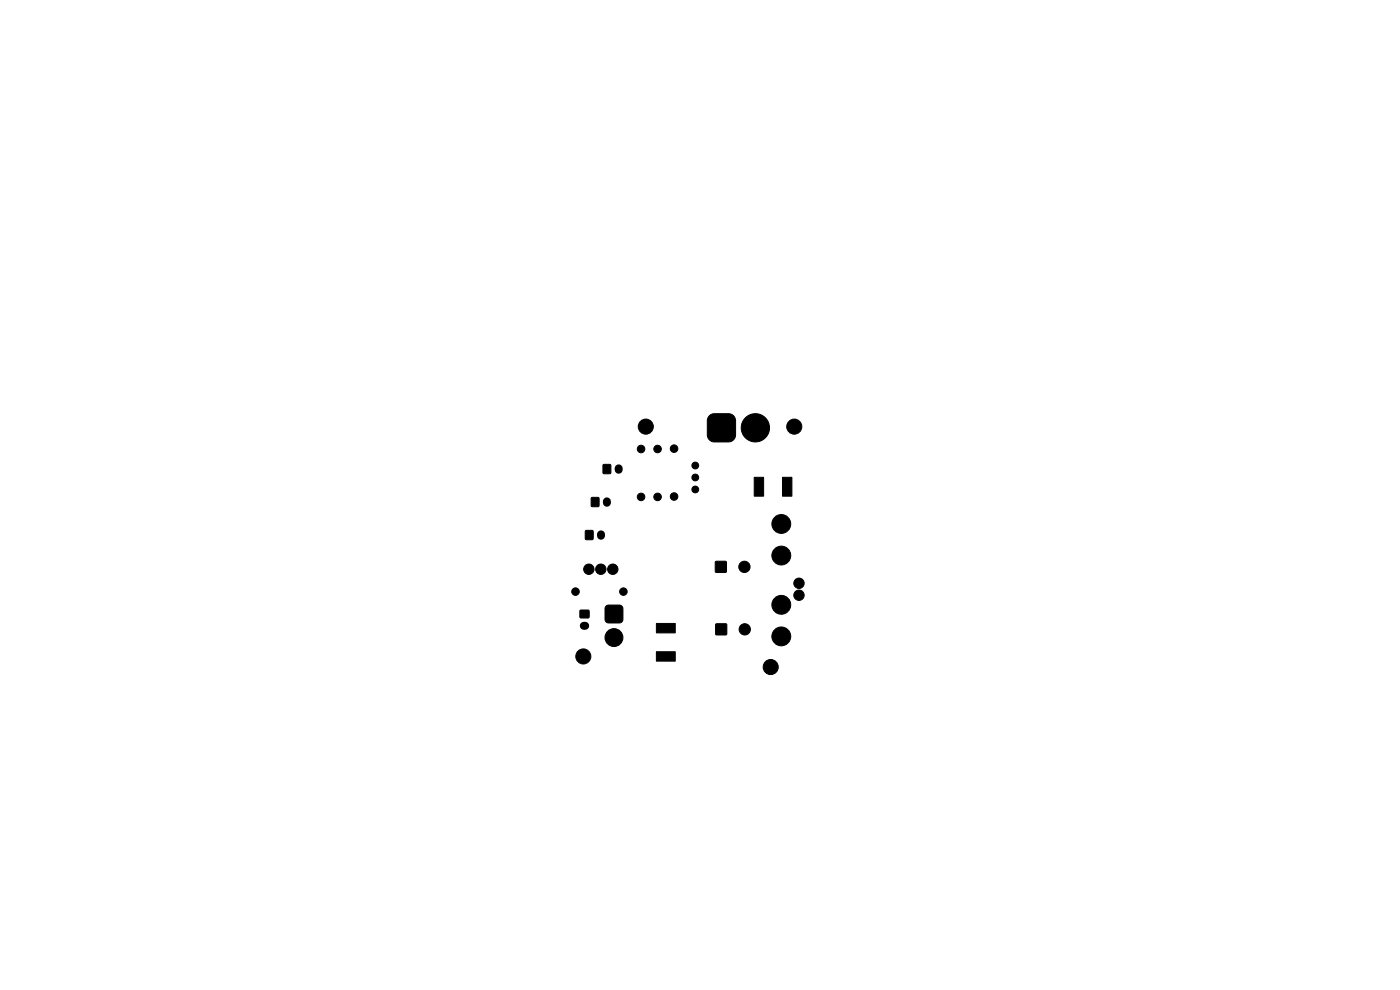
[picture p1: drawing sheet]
<svg xmlns="http://www.w3.org/2000/svg" width="297mm" height="210mm" viewBox="0 0 297 210" stroke-linecap="round" stroke-linejoin="round" font-family="sans-serif">
<g fill="#000" stroke="#000" stroke-width=".21">
<path d="M128 98.6h1.5v1.8h-1.5zM150.5 88.2l.9-.4h3.1a1.5 1.5 0 0 1 1.5 1.5v3a1.5 1.5 0 0 1-1.5 1.5h-2.9a1.5 1.5 0 0 1-1.5-1.5v-3.2zM124.2 112.6h1.6v1.8h-1.6zM125.5 105.6h1.5v1.8h-1.5zM151.8 119.1h2.3v2.3h-2.3zM160 101.3h2v4h-2zM166 101.3h2v4h-2zM123.1 129.5h1.8v1.5h-1.8zM128.5 128.6l.6-.2h2.3l.5 .1 .2 .6v2.3l-.1 .5-.6 .3h-2.3l-.5-.2-.3-.6v-2.3zM139.3 138.3h3.9v2h-3.9zM139.3 132.3h3.9v2h-3.9zM151.9 132.4h2.2v2.2h-2.2z"/>
<circle cx="136" cy="95.2" r=".8"/>
<circle cx="137" cy="90.5" r="1.6"/>
<circle cx="139.5" cy="95.2" r=".8"/>
<circle cx="143" cy="95.2" r=".8"/>
<circle cx="147.5" cy="98.7" r=".72"/>
<circle cx="160.2" cy="90.7" r="3"/>
<circle cx="168.5" cy="90.5" r="1.6"/>
<circle cx="136" cy="105.4" r=".8"/>
<circle cx="139.5" cy="105.4" r=".8"/>
<circle cx="143" cy="105.3" r=".8"/>
<circle cx="147.5" cy="103.8" r=".72"/>
<circle cx="147.5" cy="101.3" r=".72"/>
<circle cx="165.7" cy="117.8" r="2"/>
<circle cx="165.7" cy="111.1" r="2"/>
<circle cx="122.1" cy="125.5" r=".8"/>
<circle cx="123.8" cy="139.3" r="1.6"/>
<circle cx="124.9" cy="120.7" r="1.1"/>
<circle cx="127.5" cy="120.7" r="1.1"/>
<circle cx="130" cy="120.7" r="1.1"/>
<circle cx="130.2" cy="135.3" r="1.9"/>
<circle cx="132.2" cy="125.5" r=".8"/>
<circle cx="157.9" cy="120.2" r="1.2"/>
<circle cx="158" cy="133.5" r="1.2"/>
<circle cx="165.7" cy="128.3" r="2"/>
<circle cx="165.7" cy="135" r="2"/>
<circle cx="169.5" cy="126.3" r="1.1"/>
<circle cx="169.5" cy="123.7" r="1.1"/>
<circle cx="163.5" cy="141.5" r="1.6"/>
</g>
<path d="M131.2 99.4v.3M127.5 113.4v.3M128.7 106.4v.3M123.9 132.8h.2" fill="none" stroke="#000" stroke-width="1.7"/>
</svg>
